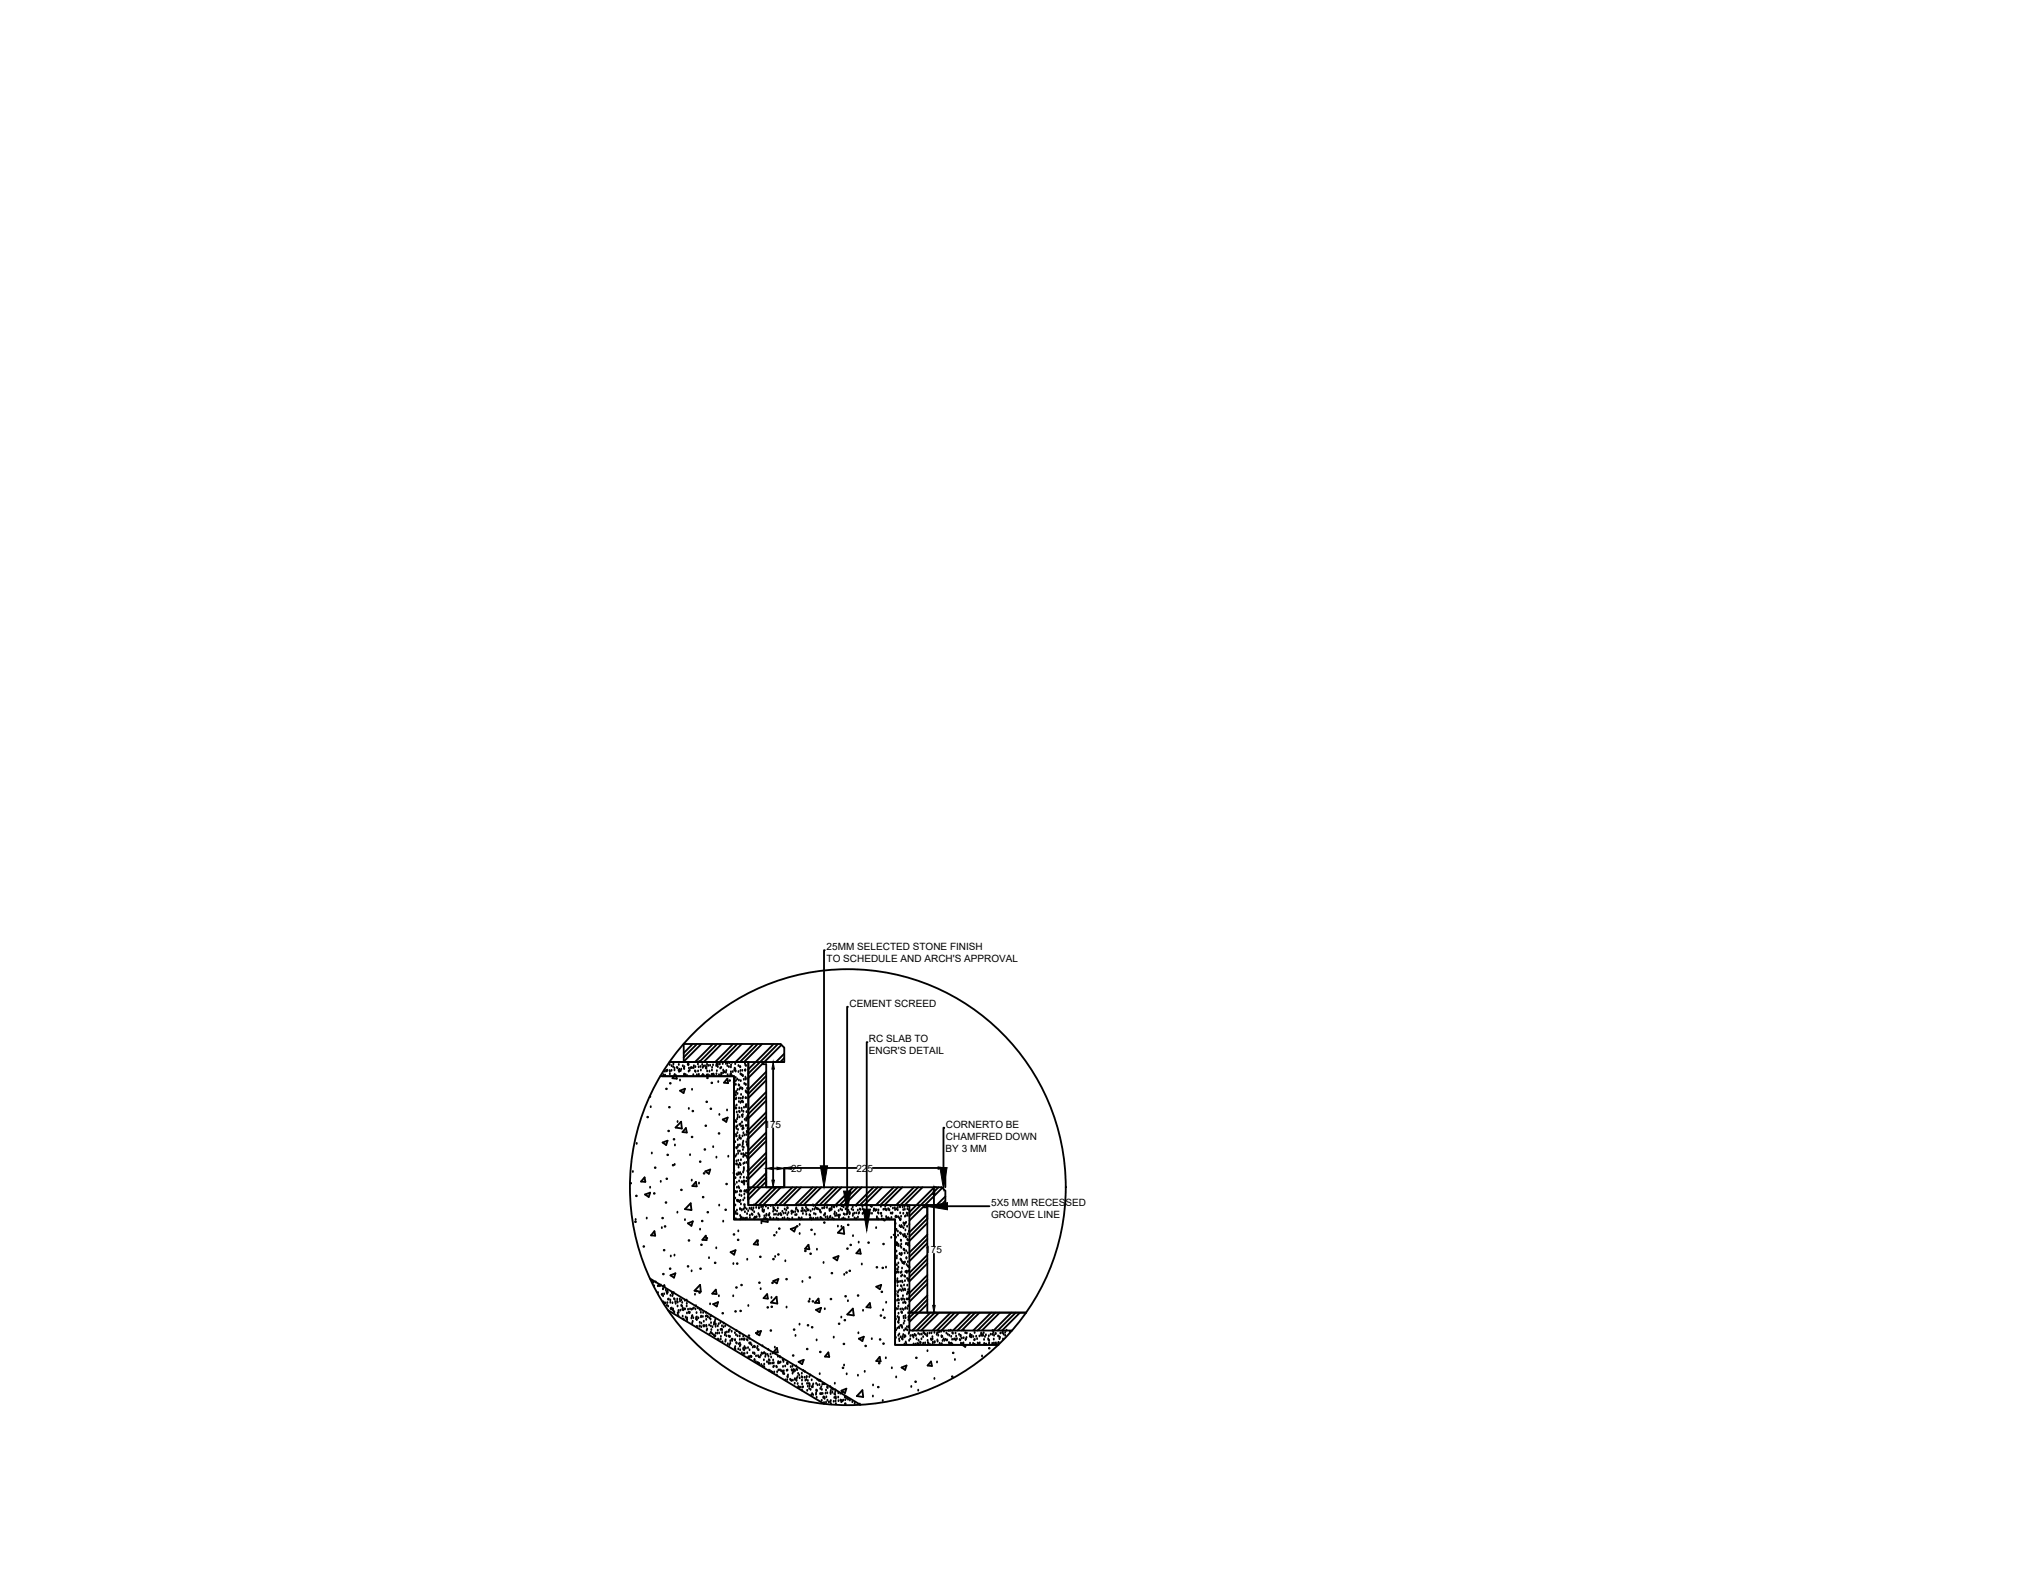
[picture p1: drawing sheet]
<svg xmlns="http://www.w3.org/2000/svg" width="279mm" height="216mm" viewBox="0 0 279 216" stroke-linecap="round" stroke-linejoin="round" font-family="sans-serif">
<defs><g id="words">
<g font-size="1.4">
<text x="113.5" y="130.4">25MM SELECTED STONE FINISH</text>
<text x="113.5" y="132.1">TO SCHEDULE AND ARCH'S APPROVAL</text>
<text x="116.6" y="138.2">CEMENT SCREED</text>
<text x="119.3" y="143">RC SLAB TO</text>
<text x="119.3" y="144.7">ENGR'S DETAIL</text>
<text x="105" y="154.8">175</text>
<text x="129.9" y="154.8">CORNERTO BE</text>
<text x="108.6" y="160.9">25</text>
<text x="117.6" y="160.8">225</text>
<text x="129.8" y="158.1">BY 3 MM</text>
<text x="129.9" y="156.4">CHAMFRED DOWN</text>
<text x="136.1" y="165.6">5X5 MM RECESSED</text>
<text x="136.1" y="167.2">GROOVE LINE</text>
<text x="127" y="172">175</text>
</g>
</g></defs>
<!-- layer: 0 -->
<g fill="none" stroke="#000" stroke-width=".25">
<path d="M113.2 130.4h-.1v29.6M116.4 138.2h-.1v25.3M87.4 157h.1M89.3 150.6h.1M89.3 152h.1M89.5 158.3h.1M90.7 147.7h10.1v19.7h22.1v17.2h14.2h-14.2v-17.2h-22.1v-19.7h-9.9M91 156.8l.7-.2-.2 .6zM91.1 147.6h.1M91.3 147.1h.1M91.3 147.7h.1M91.3 147.6h.1"/>
<path d="M91.5 147h.1M91.5 147.1h.1M91.6 147h.1M91.9 145.8h10.8v19.6h22.2v14.8M91.9 146.2h.1M91.9 147h.1M92 147.1h.1M92 147.5h.1M92.1 145.8h13.1M92.2 147h.1M92.2 146.3h.1M92.4 146.5h.1"/>
<path d="M92.5 146.1h.1M92.6 147.7l-.3 .3 .6 .1v-.4M92.6 146.6h.1M92.6 146.9h.1M92.6 147.6h.1M92.6 159.9h.1M92.7 157.2h.1M92.8 147.7h.1M92.9 146.6h.1M93 146.6h.1M93 154h.1M93.2 147h.1"/>
<path d="M93.2 146.2h.1M93.2 147.1h.1M93.3 146.8h.1M93.4 148.3h.1M93.4 149.7l.6-.3-.1 .6zM93.5 147h.1M93.5 154l.1 .9-.8-.1zM93.5 146.8h.1M93.7 146.3h.1M93.9 145.8v-2.5h13.3l.5 .5v2h-2.5M93.9 146.6h.1M93.9 147.6h.1"/>
<path d="M93.9 146.7h.1M93.9 147.5h.1M94 146.5h.1M94 147.5h.1M94.1 147.6h.1M94.2 154.8l.1 .6h-.6zM94.3 147.7h.1M94.4 146.1h.1M94.5 146.2h.1M94.5 146.1h.1M94.6 147.1h.1M94.6 152.2h.1"/>
<path d="M94.6 146.7h.1M94.7 147h.1M94.7 158.6h.1M94.8 146.6h.1M94.9 146.6h.1M95 149.6h.1M95.1 143.3l-1.2 1.2M95.1 146.6h.1M95.2 147.6h.1M95.3 146.6h.1M95.3 146.3h.1M95.4 147h.1"/>
<path d="M95.5 146.5h.1M95.5 147.1h.1M95.7 147.6h.1M95.7 143.3l-1.8 1.8M95.8 146.1h.1M95.8 147.1h.1M95.9 147.7h.1M95.9 146.5h.1M95.9 147.5h.1M96 145.8h.1M96.2 146.4h.1M96.2 146.9h.1"/>
<path d="M96.3 143.3l-2.4 2.4M96.4 147.7h.1M96.4 146.2h.1M96.5 146.6h.1M96.5 147.5h.1M96.6 146.4h.1M96.6 147.7h.1M96.8 146.3h.1M96.9 146.6h.1M97 146.7h.1M97 146.5h.1M97 147.6h.1"/>
<path d="M97.1 146.1h.1M97.1 147.1h.1M97.2 147.6h.1M97.2 146.3h.1M97.4 147.7h.1M97.4 147.1h.1M97.5 146.3h.1M97.7 147.5h.1M97.7 146.9h.1M97.8 146.6h.1M97.8 147.5h.1M97.9 143.3l-2.5 2.5"/>
<path d="M97.9 146.2h.1M97.9 147.5h.1M97.9 157.5h.1M98 147.5h.1M98 147.6h.1M98.3 146.3h.1M98.4 147.4h.1M98.4 158.9h.1M98.4 146.2h.1M98.4 146.1h.1M98.4 147h.1M98.5 143.3l-2.5 2.5"/>
<path d="M98.5 146.3h.1M98.6 146.5h.1M98.6 146.1h.1M98.6 148.5h.1M98.7 147.6h.1M98.8 153h.1M98.8 146.1h.1M98.9 146.7h.1M98.9 147.7h.1M99 146.6h.1M99 147.4h.1M99.1 143.3l-2.5 2.5"/>
<path d="M99.1 147.5h.1M99.2 146h.1M99.2 153.7l.7-.3-.2 .6zM99.3 147.3h.1M99.3 146.9h.1M99.4 147.1h.1M99.5 147.2h.1M99.7 146h.1M99.7 147.2h.1M99.7 147h.1M99.8 152.4h.1M99.9 146.3h.1"/>
<path d="M99.9 148.1l.1 .6-.6-.1zM99.9 146h.1M99.9 147.6h.1M99.9 145.8h.1M100 158.8h.1M100.1 146.5h.1M100.1 145.9h.1M100.3 147.5h.1M100.4 146.5h.1M100.4 147.2h.1M100.4 147.5h.1M100.4 146.2h.1"/>
<path d="M100.5 147.7h.1M100.5 145.9h.1M100.6 147.1h.1M100.6 143.3l-2.4 2.5M100.8 148.6h.1M100.8 156h.1M100.8 148.4h.1M100.8 146.9h.1M100.8 152.2h.1M100.9 148.9h.1M100.9 146.7h.1M100.9 156h.1"/>
<path d="M100.9 151.9h.1M100.9 159.8h.1M100.9 148.5h.1M100.9 153.9h.1M100.9 150.3h.1M100.9 146.1h.1M100.9 156.8h.1M100.9 146.8h.1M101 147h.1M101 158.8h.1M101 152.1h.1M101 147.9h.1"/>
<path d="M101 147.1h.1M101 153.9h.1M101 148.9h.1M101 150.9h.1M101 150.4h.1M101 148.4h.1M101 150h.1M101 155.8h.1M101.1 149.9h.1M101.1 154.7h.1M101.1 157.6h.1M101.1 150.8h.1"/>
<path d="M101.1 152.2h.1M101.1 154h.1M101.1 158.5h.1M101.1 154.9h.1M101.1 159.4h.1M101.1 151.7h.1M101.1 156h.1M101.2 152.7h.1M101.2 159.8h.1M101.2 157.6h.1M101.2 159.9h.1M101.2 153.6h.1"/>
<path d="M101.2 154.6h.1M101.2 145.8h.1M101.2 148.2h.1M101.2 143.3l-2.4 2.5M101.2 155.5h.1M101.3 149.6h.1M101.3 150.1h.1M101.3 156.5h.1M101.3 153.4h.1M101.3 153.1h.1M101.3 157.4h.1M101.3 157.2h.1"/>
<path d="M101.3 158h.1M101.3 155.1h.1M101.3 158.4h.1M101.4 159.3h.1M101.4 160h.1M101.4 146.3h.1M101.4 147.1h.1M101.4 148.9h.1M101.5 148.3h.1M101.5 151.2h.1M101.5 150.8h.1M101.5 152.6h.1"/>
<path d="M101.5 152.1h.1M101.5 149h.1M101.5 149.6h.1M101.5 156.2h.1M101.5 154.4h.1M101.5 155.9h.1M101.5 153.4h.1M101.6 159.7h.1M101.6 152.7h.1M101.6 157.2h.1M101.6 158h.1M101.6 146.4h.1"/>
<path d="M101.6 159.8h.1M101.6 149.4h.1M101.6 156.3h.1M101.6 146.5h.1M101.7 147.4h.1M101.7 147h.1M101.7 154.3h.1M101.7 151.4h.1M101.7 159.9h.1M101.7 148.4h.1M101.7 150.8h.1M101.7 149.3h.1"/>
<path d="M101.7 159.3h.1M101.7 156.3h.1M101.7 150.3h.1M101.7 154.6h.1M101.8 158.4h.1M101.8 151.2h.1M101.8 147.5h.1M101.8 152.2h.1M101.8 143.3l-2.4 2.5M101.9 153.1h.1M101.9 152.5h.1M101.9 145.8h.1"/>
<path d="M101.9 154.1h.1M101.9 147.6h.1M101.9 155h.1M101.9 149.5h.1M101.9 147h.1M101.9 157.4h.1M101.9 149.4h.1M101.9 156h.1M101.9 153.3h.1M101.9 151.2h.1M102 150.8h.1M102 147.7h.1"/>
<path d="M102 156.9h.1M102 157.1h.1M102 153h.1M102 157.9h.1M102 154.6h.1M102 150.6h.1M102 154.8h.1M102 151.3h.1M102 158.8h.1M102 158.4h.1M102 156.7h.1M102.1 159.8h.1"/>
<path d="M102.1 155.5h.1M102.1 152.6h.1M102.1 158.5h.1M102.1 154.9h.1M102.1 157.5h.1M102.1 148.2h.1M102.2 152h.1M102.2 158.6h.1M102.2 155.8h.1M102.2 148.8h.1M102.2 159.7h.1M102.3 153.7h.1"/>
<path d="M102.3 146h.1M102.3 147h.1M102.3 158.6h.1M102.3 146.9h.1M102.3 147.9h.1M102.3 146.2h.1M102.4 148.9h.1M102.4 150.7h.1M102.4 149.8h.1M102.4 148.2h.1M102.4 148.1h.1M102.4 154.5h.1"/>
<path d="M102.4 151.9h.1M102.4 149.9h.1M102.4 158.3h.1M102.4 152h.1M102.4 146.3h.1M102.4 151.7h.1M102.4 155.8h.1M102.4 153.8h.1M102.5 156.8h.1M102.5 153.5h.1M102.5 152.6h.1M102.5 159.6h.1"/>
<path d="M102.5 150h.1M102.5 153.6h.1M102.5 158.8h.1M102.5 155.3h.1M102.6 154.5h.1M102.6 157.1h.1M102.6 155.5h.1M102.6 149.4h.1M102.6 153.6h.1M102.6 150h.1M102.6 159h.1M102.6 156.4h.1"/>
<path d="M102.6 153.2h.1M102.6 157.4h.1M102.6 154.9h.1M102.6 157.2h.1M102.7 157h.1M102.7 158.3h.1M102.7 159.3h.1M102.7 159.9h.1M102.7 148.2h.1M102.7 145.8v17.2M103.4 143.3l-2.4 2.5M104 143.3l-2.4 2.5"/>
<path d="M104.6 143.3l-2.4 2.5M104.7 146l-2 1.9M105.2 147.1l-2.5 2.5M105.2 149.9l-2.5 2.4M105.2 152.6l-2.5 2.5M105.2 155.4l-2.5 2.5M105.2 158.2l-2.5 2.5M105.2 148.3l-2.5 2.4M105.2 151.1l-2.5 2.4M105.2 153.8l-2.5 2.5M105.2 156.6l-2.5 2.5M105.2 159.4l-2.5 2.5"/>
<path d="M105.2 145.8h-.5v.3h.5v16.9h24.1l.5 .4v2h-27.1v-2.4M105.2 147.7l-2.5 2.4M105.2 150.5l-2.5 2.4M105.2 153.2l-2.5 2.5M105.2 156l-2.5 2.5M105.2 158.8l-2.5 2.5M106.1 145.8h1.6M106.2 146.7v7.2M106.2 154.9v7.1M106.2 143.3l-3.5 3.5M106.8 143.3l-4.1 4.1M107.3 143.4l-2.4 2.4"/>
<path d="M107.7 144.6l-1.2 1.2M107.7 145.2l-.6 .6M119.1 143h-.1v23M129.6 154.8h-.1v5.5M86.9 160.9h.1M87.3 167.4h.1M88.5 161.6l.1 .6h-.6zM88.6 163.9l.7-.2-.2 .6zM88.8 167.3h.1M89.2 175.5l29 17.3M89.3 163h.1M89.5 175.9h.1"/>
<path d="M89.7 176h.1M89.8 176.5h.1M89.9 169l.1 .6h-.6zM90 176h.1M90.3 176.5h.1M90.3 177.5h.1M90.4 176.5h.1M90.5 176.5h.1M90.6 176.5h.1M90.7 162.2h.1M90.7 176.4h.1M90.8 177.7h.1"/>
<path d="M90.9 168.6h.1M90.9 177.7h.1M91 177h.1M91 177.9h.1M91 176.9h.1M91.1 178.7h.1M91.1 176.6l.1-.2 .1 .3M91.1 178.8h.1M91.2 177.6h.1M91.2 179h.1M91.4 178.9h.1M91.4 177.1h.1"/>
<path d="M91.5 177.4h.1M91.6 179.2h.1M91.6 177.6h.1M91.6 177.5h.1M91.6 178.9h.1M91.6 177.3h.1M91.7 177.4h.1M91.7 179.8l21.5 12.9M91.7 178.4h.1M91.7 179.3h.1M91.8 178.4h.1M92 178.8h.1"/>
<path d="M92 178.5h.1M92.1 177.9h.1M92.1 175l.6-.2-.2 .6zM92.1 179.7h.1M92.1 172.5h.1M92.2 179.7h.1M92.2 179.6h.1M92.2 177.5h.1M92.3 177.9h.1M92.3 178.9h.1M92.4 179.8h.1M92.4 177.7h.1"/>
<path d="M92.4 179.7h.1M92.5 177.5h.1M92.5 178.3h.1M92.6 172.3h.1M92.6 178.4h.1M92.7 178.7h.1M92.8 179h.1M93 178.7h.1M93 178.4h.1M93 166.4h.1M93 179.3h.1M93 178.8h.1"/>
<path d="M93.2 179.9h.1M93.3 178.3h.1M93.4 178.6h.1M93.4 179.9h.1M93.5 179.2h.1M93.6 178.5h.1M93.6 179.3h.1M93.7 178.8h.1M93.7 179.8h.1M93.7 179.6h.1M93.8 179.8h.1M94 179.7h.1"/>
<path d="M94 178.5h.1M94 167.5h.1M94.1 179.7h.1M94.3 178.5h.1M94.3 179.3h.1M94.3 179h.1M94.4 167.9l.7-.3-.2 .6zM94.5 179.8h.1M94.7 179.7h.1M94.8 165.2l.1 .9-.9-.1zM95 174.5h.1M95 162h.1"/>
<path d="M95 179.8h.1M95.1 179.7h.1M95.3 179.6h.1M95.4 177.7h.1M95.5 179.7h.1M95.5 179.3h.1M95.5 162.2l.2 .6h-.6zM95.8 179.6h.1M96 162.4h.1M96 179.7h.1M96.1 168.8h.1M96.1 179.8h.1"/>
<path d="M96.1 176.4l.1 .9-.8-.1zM96.2 179.8h.1M96.8 160.8l.7-.3-.2 .6zM96.9 169.6l.1 .6h-.6zM97.3 172.7h.1M97.5 179h.1M97.9 179l.7-.3-.2 .6zM98.3 177l.1 .6h-.6zM98.3 171.3h.1M98.7 177.9h.1M98.7 165.5h.1M99.3 167.7h.1"/>
<path d="M100.3 171.9l.7-.3-.2 .6zM100.7 177.9h.1M100.7 173.5h.1M100.7 161.1h.1M100.8 166.2h.1M100.8 160.7h.1M100.8 166.3h.1M100.8 161.7h.1M100.8 163.6h.1M100.9 162.6h.1M100.9 163.6h.1M100.9 164.5h.1"/>
<path d="M101 165.5h.1M101 161.7h.1M101 166.4h.1M101 167.3h.1M101 163.7h.1M101 166.6h.1M101.1 161.2h.1M101.2 162.3h.1M101.2 166.2h.1M101.2 163h.1M101.2 163.6h.1M101.2 164.8h.1"/>
<path d="M101.2 161.3h.1M101.2 166.7h.1M101.3 164.9h.1M101.4 161h.1M101.4 169h.1M101.4 162.9h.1M101.4 160.3h.1M101.4 164.8h.1M101.4 161.2h.1M101.4 164.9h.1M101.5 162.2h.1M101.5 163.1h.1"/>
<path d="M101.5 164.1h.1M101.6 165h.1M101.6 161.1h.1M101.6 165.9h.1M101.6 163.5h.1M101.6 166.9h.1M101.6 161h.1M101.6 166h.1M101.6 167.4h.1M101.6 161.7h.1M101.7 164.8h.1M101.7 163.5h.1"/>
<path d="M101.7 167.1h.1M101.7 165.3h.1M101.8 161.2h.1M101.8 163.5h.1M101.8 164.2h.1M101.8 162.3h.1M101.8 166.2h.1M101.8 167.2h.1M101.9 166.1h.1M102 162.3h.1M102 160.9h.1M102 167.3h.1"/>
<path d="M102 164.8h.1M102.1 162.2h.1M102.1 160.7h.1M102.1 166h.1M102.1 161.6h.1M102.1 160.5h.1M102.1 162.1h.1M102.1 160.3h.1M102.2 162.6h.1M102.2 162.5h.1M102.2 165.4h.1M102.2 163.5h.1"/>
<path d="M102.2 163.9h.1M102.2 164.5h.1M102.2 165.7h.1M102.2 162.2h.1M102.3 165.4h.1M102.3 166.4h.1M102.3 163.5h.1M102.3 167.3h.1M102.3 165.8h.1M102.4 163.6h.1M102.5 162.2h.1M102.5 166h.1"/>
<path d="M102.5 163.4h.1M102.5 161.7h.1M102.6 167.2h.1M102.6 163.7h.1M102.6 166.6h.1M102.6 172.9h.1M102.6 160.8h.1M102.7 162.6h.1M102.7 160.9h.1M102.7 164.4h.1M102.7 160.8h.1M102.7 164.7h.1"/>
<path d="M102.7 166.2h.1M102.7 160.2h.1M102.7 179.3h.1M102.9 165.9h.1M103 166.8h.1M103 167.2h.1M103.1 166h.1M103.2 165.9h.1M103.2 166.7h.1M103.3 166.8h.1M103.4 166.2h.1M103.4 165.9h.1"/>
<path d="M103.5 165.4h.1M103.5 166.4h.1M103.5 167.3h.1M103.6 167.3h.1M103.6 167.1h.1M103.7 167.1h.1M103.8 165.8h.1M103.9 167.1h.1M103.9 170.2l.2 .7-.6-.1zM104.1 170.4h.1M104.1 166.6h.1M104.2 165.9h.1"/>
<path d="M104.2 165.8h.1M104.2 166.8h.1M104.3 167h.1M104.4 176.9h.1M104.5 165.7h.1M104.5 167.9h.1M104.7 166h.1M104.7 166.2h.1M104.7 167.4l-.2 .2 .9 .1v-.3M104.8 165.7h.1M104.8 166.3h.1M104.9 166.3h.1"/>
<path d="M104.9 167.3h.1M104.9 166.2h.1M104.9 166.9h.1M105.1 167.3h.1M105.2 165.6h.1M105.2 161l-2.5 2.4M105.2 161.6l-2.5 2.4M105.2 162.2l-2.5 2.4M105.2 166.9h.1M105.2 166.7h.1M105.3 167.4h.1M105.3 177.6l.1 .6h-.6z"/>
<path d="M105.5 165.9h.1M105.5 166.8h.1M105.6 166.8h.1M105.6 166.6h.1M105.7 167.2h.1M105.8 167.3h.1M105.8 165.5h.1M105.9 178.2h.1M106 163l-2.4 2.4M106.1 165.5h.1M106.1 163h1.6M106.2 166.3h.1"/>
<path d="M106.2 165.8h.1M106.2 175.8l.7-.3-.2 .6zM106.2 167.3h.1M106.2 160.4h.5M106.2 166h.1M106.3 165.9h.1M106.3 166.7h.1M106.4 166.2h.1M106.4 172.5h.1M106.5 165.5h.1M106.5 166.7h.1M106.6 163l-2.4 2.4"/>
<path d="M106.6 167.3h.1M106.6 169.2h.1M106.6 178l.1 .9-.8-.1zM106.7 166.3h.1M106.8 165.8h.1M106.8 166.8h.1M106.8 167.4h.1M106.9 166.7h.1M107.2 166.6h.1M107.2 166.7h.1M107.2 163l-2.4 2.4M107.3 166.8h.1"/>
<path d="M107.4 166.3h.1M107.4 167.3h.1M107.6 166.6h.1M107.7 160.3v2.7h-5M107.7 160.4h.9M107.7 167.2h.1M107.7 166h.1M107.7 165.5h.1M107.8 173.1h.1M107.8 166.5h.1M108 166.2h.1M108 179.5h.1"/>
<path d="M108.1 165.8h.1M108.1 166.8h.1M108.1 167.3h.1M108.2 165.9h.1M108.2 166.5h.1M108.4 167.4h.1M108.6 168.7l.7-.3-.2 .6zM108.6 166.3h.1M108.6 160.3h9M108.7 166.6h.1M108.7 166.3h.1M108.8 166.4h.1"/>
<path d="M108.8 167.2h.1M108.8 163l-2.5 2.4M108.9 166.4h.1M109.2 166.4h.1M109.2 166.8h.1M109.3 166h.1M109.3 165.8h.1M109.4 166.8h.1M109.4 163l-2.5 2.4M109.5 166.2h.1M109.6 166.3h.1M109.6 165.4h.1"/>
<path d="M109.7 167.2h.1M109.7 167.3h.1M109.8 169.4h.1M109.8 168.1h.1M109.9 167.4h.1M110 163l-2.5 2.4M110 166.3h.1M110.1 167.2h.1M110.1 165.9h.1M110.2 176h.1M110.2 166h.1M110.2 166.2h.1"/>
<path d="M110.2 166.6h.1M110.5 166.2h.1M110.7 165.8h.1M110.7 166.3h.1M110.7 166.7h.1M110.8 166h.1M110.9 166.2h.1M111 170.9l.1 .6-.6-.1zM111 166.1h.1M111.1 166.8h.1M111.2 178.4h.1M111.2 167.2h.1"/>
<path d="M111.2 166.9h.1M111.3 166.3h.1M111.3 167.2h.1M111.4 167.4h.1M111.6 166h.1M111.6 163l-2.5 2.4M111.6 165.4h.1M111.7 167.3h.1M111.7 165.5h.1M111.8 166.6h.1M111.8 166h.1M111.9 169.5h.1"/>
<path d="M112 165.8h.1M112 166.7h.1M112 167.3h.1M112 179.8l.7-.3-.2 .6zM112.1 165.9h.1M112.2 163l-2.5 2.4M112.2 171.5h.1M112.2 166h.1M112.3 167.2h.1M112.3 166h.1M112.4 178.2l.1 .7-.6-.1zM112.5 166.1h.1"/>
<path d="M112.6 166.2h.1M112.6 166.4h.1M112.6 167.2h.1M112.7 167.2h.1M112.7 166.4h.1M112.8 163l-2.5 2.4M112.9 165.9h.1M112.9 167.4h.1M113.1 173.3h.1M113.1 165.9h.1M113.1 166.8h.1M113.2 165.8h.1"/>
<path d="M113.2 166.7h.1M113.2 179.7h.1M113.3 166.6h.1M113.3 167.1h.1M113.5 165.8h.1M113.6 167.1h.1M113.6 165.5h.1M113.6 167.3h.1M113.7 167.4h.1M113.9 166h.1M113.9 166.2h.1M113.9 167.1h.1"/>
<path d="M114 167h.1M114.1 166.1h.1M114.1 165.9h.1M114.2 166h.1M114.2 165.7h.1M114.3 167.2h.1M114.4 163l-2.5 2.4M114.4 172.6l.7-.2-.2 .6zM114.5 165.7h.1M114.5 167.4h.1M114.6 166.7h.1M114.6 166.4h.1"/>
<path d="M114.7 166.9h.1M114.8 166.6h.1M114.9 165.6h.1M114.9 166.9h.1M115 163l-2.5 2.4M115 168.4h.1M115.1 166.8h.1M115.1 166.2h.1M115.2 167.2h.1M115.2 166.9h.1M115.3 166.8h.1M115.4 166h.1"/>
<path d="M115.5 165.5h.1M115.5 168.4h.1M115.5 163l-2.4 2.4M115.6 165.5h.1M115.6 166.1h.1M115.6 167.3h.1M115.7 165.6h.1M115.8 165.5h.1M115.8 167.2h.1M115.8 168.4l.1 .9-.9-.1zM115.8 165.7h.1M115.8 166.7h.1"/>
<path d="M115.9 175h.1M116 166.7h.1M116 167.4h.1M116.1 166h.1M116.2 165.5h.1M116.2 166.7h.1M116.4 166.6h.1M116.4 178.6h.1M116.5 166.2h.1M116.5 167.1h.1M116.6 166.4h.1M116.6 166.7h.1"/>
<path d="M116.7 166.5h.1M116.9 166h.1M117.1 165.7h.1M117.1 166.9h.1M117.1 179.6l.1 .9-.9-.1zM117.1 166.7h.1M117.1 169.7h.1M117.1 163l-2.4 2.4M117.1 166.1h.1M117.3 166.6h.1M117.3 167.2h.1M117.5 167.4h.1"/>
<path d="M117.6 166.5h.1M117.6 165.5h.1M117.6 167.3h.1M117.7 163l-2.4 2.4M117.8 166.2h.1M117.8 167.1h.1M117.9 166.6h.1M117.9 170.6h.1M118 166.5h.1M118 166h.1M118 171.5l.2 .6-.6-.1zM118.2 166.1h.1"/>
<path d="M118.3 163l-2.4 2.4M118.3 173.6h.1M118.4 165.7h.1M118.4 166.6h.1M118.5 166h.1M118.5 179.9h.1M118.6 166.5h.1M118.6 166.4h.1M118.7 166.1h.1M118.9 167.2h.1M118.9 166.4h.1M119 166.2h.1"/>
<path d="M119.1 167.1h.1M119.1 167.4h.1M119.1 166.9h.1M119.1 167h.1M119.3 166.3h.1M119.4 166.6h.1M119.4 178.9l.1 .6-.5-.1zM119.5 165.6h.1M119.6 165.6h.1M119.7 165.6h.1M119.7 166.6h.1M119.8 160.3h9"/>
<path d="M119.9 163l-2.4 2.4M120 166.2h.1M120 166h.1M120.1 166h.1M120.2 166.2h.1M120.2 166.1h.1M120.3 168.6h.1M120.3 176.6l.7-.2-.2 .5zM120.4 166.1h.1M120.4 167.1h.1M120.4 167.2h.1M120.5 163l-2.5 2.4"/>
<path d="M120.5 166.5h.1M120.6 166.1h.1M120.6 167.4h.1M120.6 166.6h.1M120.9 165.6h.1M120.9 166.6h.1M121 166.6h.1M121.1 167h.1M121.1 167.4h.1M121.1 163l-2.5 2.4M121.2 179.8h.1M121.3 167.4h.1"/>
<path d="M121.3 166h.1M121.5 166h.1M121.5 165.6h.1M121.6 166.1h.1M121.6 174h.1M121.7 167h.1M121.7 178.8h.1M121.7 167.3h.1M121.7 166.1h.1M121.9 167.2h.1M121.9 166h.1M122 167.2h.1"/>
<path d="M122 166h.1M122.1 166.1h.1M122.1 167.4h.1M122.3 165.6h.1M122.3 166.6h.1M122.4 169.9h.1M122.4 167.2h.1M122.5 166.6h.1M122.5 166.5h.1M122.6 165.9h.1M122.7 163l-2.5 2.4M122.9 165.8h.1"/>
<path d="M122.9 166.1h.1M122.9 169.4l-.2 .1 .2 .1M122.9 176h.1M122.9 169.8h.1M122.9 167h.1M122.9 173.5h.1M122.9 172.8h.1M123 168h.1M123 179.8h.1M123 177.3h.1M123 174.7h.1M123 177.7h.1"/>
<path d="M123 168.9h.1M123 169.9h.1M123 167h.1M123 179.7h.1M123.1 170.8h.1M123.1 167.1h.1M123.1 166h.1M123.1 171.8h.1M123.1 170.9h.1M123.1 170.6h.1M123.1 168.8h.1M123.1 172.7h.1"/>
<path d="M123.1 174.7h.1M123.1 173.7h.1M123.1 172.4h.1M123.2 174.6h.1M123.2 178.5h.1M123.2 175.8h.1M123.2 174.2h.1M123.2 170.7h.1M123.2 175.6h.1M123.2 176.1h.1M123.2 176.5h.1M123.2 177.9h.1"/>
<path d="M123.3 165.8h.1M123.3 166.1h.1M123.3 174.3h.1M123.3 177.5h.1M123.3 169.1h.1M123.3 179.7h.1M123.3 163l-2.5 2.4M123.3 178.4h.1M123.3 169.6h.1M123.3 167.1h.1M123.3 171h.1M123.3 178h.1"/>
<path d="M123.3 179.4h.1M123.3 173.4h.1M123.3 174h.1M123.4 177.2h.1M123.4 170.9h.1M123.4 174.7h.1M123.4 176h.1M123.4 178.9h.1M123.4 178.5h.1M123.4 167.2h.1M123.5 168.3h.1M123.5 172.1h.1"/>
<path d="M123.5 165.6h.1M123.5 167.4h.1M123.6 165.6h.1M123.6 177.1h.1M123.6 169.3h.1M123.6 166.5h.1M123.6 175.9h.1M123.6 165.7h.1M123.6 179.7h.1M123.6 171.1h.1M123.6 167.5h.1M123.6 172.9h.1"/>
<path d="M123.7 168.4h.1M123.7 167.4h.1M123.7 169.3h.1M123.7 169.4h.1M123.7 170.3h.1M123.7 174.7h.1M123.7 176.5h.1M123.7 167h.1M123.7 175.2h.1M123.7 172.3h.1M123.7 173h.1M123.7 171.3h.1"/>
<path d="M123.7 170.8h.1M123.7 178.3h.1M123.8 168.3h.1M123.8 172.2h.1M123.8 174.6h.1M123.8 177.2h.1M123.8 176.6h.1M123.8 173.2h.1M123.8 172.1h.1M123.8 178.4h.1M123.8 174.1h.1M123.8 175.9h.1"/>
<path d="M123.8 168.4h.1M123.9 175.1h.1M123.9 179.7h.1M123.9 163l-2.5 2.4M123.9 176h.1M123.9 173.4h.1M123.9 176.9h.1M123.9 165.7h.1M124 177.9h.1M124 169.5h.1M124 178.3h.1M124 178.9h.1"/>
<path d="M124 173.3h.1M124 166.6h.1M124 166.1h.1M124 179.8h.1M124 177.1h.1M124 167.9h.1M124.1 171.5h.1M124.1 168.6h.1M124.1 169.7h.1M124.1 176.4h.1M124.1 173.5h.1M124.1 168h.1"/>
<path d="M124.1 173.4h.1M124.2 168.2h.1M124.2 175.2h.1M124.2 178.4h.1M124.2 165.7h.1M124.2 171.6h.1M124.2 172h.1M124.2 166h.1M124.2 169.5h.1M124.2 178.8h.1M124.2 177h.1M124.2 167h.1"/>
<path d="M124.2 175.8h.1M124.2 173.3h.1M124.2 169.7h.1M124.3 179.7h.1M124.3 175.3h.1M124.3 168h.1M124.3 177.1h.1M124.3 168.9h.1M124.3 174.6h.1M124.3 178.9h.1M124.4 169.8h.1M124.4 179.5h.1"/>
<path d="M124.4 170.8h.1M124.4 166.9h.1M124.4 167.8h.1M124.4 171.7h.1M124.4 170.7h.1M124.4 172.7h.1M124.5 174.5h.1M124.5 172.8h.1M124.5 169.8h.1M124.5 173.6h.1M124.5 178.3h.1M124.5 174.6h.1"/>
<path d="M124.5 174.7h.1M124.5 166.6h.1M124.5 177.7h.1M124.5 175.5h.1M124.5 168.4h.1M124.6 176.5h.1M124.6 170.2h.1M124.6 179.7h.1M124.6 165.6h.1M124.6 166h.1M124.6 166.6h.1M124.6 177.4h.1"/>
<path d="M124.6 178.4h.1M124.6 169.4h.1M124.6 166.9h.1M124.6 173.8h.1M124.6 172h.1M124.7 173.2h.1M124.7 170.9h.1M124.7 179.3h.1M124.7 170.7h.1M124.7 170.3h.1M124.7 177.1h.1M124.7 175.8h.1"/>
<path d="M124.7 175.6h.1M124.7 174.5h.1M124.7 177.4h.1M124.7 173.9h.1M124.8 178.3h.1M124.8 179.3h.1M124.8 169.1h.1M124.8 166.1h.1M124.8 177.5h.1M124.8 165.6h.1M124.8 166.5h.1M124.8 168.1h.1"/>
<path d="M124.8 171h.1M124.9 174h.1M125.5 163l-2.5 2.4M126.1 163l-2.5 2.4M126.7 163l-2.5 2.4M126.8 165.6l-1.9 1.9M127.3 166.7l-2.4 2.4M127.3 169.5l-2.4 2.4M127.3 172.2l-2.4 2.5M127.3 175l-2.4 2.5M127.3 177.8l-2.4 2.4M127.3 167.3l-2.4 2.4"/>
<path d="M127.3 170l-2.4 2.5M127.3 172.8l-2.4 2.5M127.3 175.6l-2.4 2.5M127.3 178.4l-2.4 2.4M127.3 167.9l-2.4 2.4M127.3 170.6l-2.4 2.5M127.3 173.4l-2.4 2.5M127.3 176.2l-2.4 2.5M127.3 179l-2.4 2.4M128.2 163h.3M128.2 163.9v7.1M128.2 172.1v7.1"/>
<path d="M128.3 163l-3.4 3.4M128.9 163l-4 4M129.4 163l-2.4 2.4M129.8 165.4h-3v.3h.5v14.5M129.8 164.2l-1.2 1.2M129.8 164.8l-.6 .6M129.8 160.3v2.7M130.1 165.6h5.7M92.5 180h.1M92.6 180.1h.1M93 180.3h.1M93.1 180.6h.1"/>
<path d="M93.2 180.7h.1M93.2 180.2h.1M93.7 180.7h.1M93.9 181.1h.1M94.1 180.8h.1M94.3 181.1h.1M94.3 180.3h.1M94.3 181.2h.1M94.3 180.9h.1M94.6 180.2h.1M94.7 180.2h.1M94.9 181h.1"/>
<path d="M95 180.7h.1M95 181.6h.1M95.1 180.6h.1M95.1 181.4h.1M95.2 180.9h.1M95.6 181.1h.1M95.6 180.9h.1M95.6 182.2h.1M95.6 180.2h.1M95.7 181.2h.1M95.7 180.8h.1M95.7 182.1h.1"/>
<path d="M95.9 180.9h.1M96 182.1h.1M96.1 181.6h.1M96.1 182h.1M96.2 180.2h.1M96.2 180.8h.1M96.3 180.7h.1M96.3 181.7h.1M96.3 182.2h.1M96.5 180.8h.1M96.5 180.2h.1M96.6 182h.1"/>
<path d="M96.6 181.4h.1M96.6 182.1h.1M96.7 182h.1M96.9 180.7h.1M96.9 180.2h.1M97 182h.1M97 181.2h.1M97 182.1h.1M97 180.7h.1M97 182.6h.1M97.1 182.5h.1M97.1 180.7h.1"/>
<path d="M97.2 180.8h.1M97.4 181.9h.1M97.4 183.2h.1M97.4 180.9h.1M97.6 181.1h.1M97.6 180.6h.1M97.6 182.9h.1M97.6 180.7h.1M97.6 182h.1M97.6 181.6h.1M97.7 182.6h.1M97.7 183h.1"/>
<path d="M97.8 183.1h.1M97.8 182.2h.1M98 183.3h.1M98 181.8h.1M98 181.6h.1M98.1 183.4h.1M98.1 181.6h.1M98.1 181.4h.1M98.2 181.2h.1M98.2 183.4h.1M98.3 182.1h.1M98.3 181.8h.1"/>
<path d="M98.3 183h.1M98.5 183h.1M98.6 182h.1M98.6 182.6h.1M98.6 183.8h.1M98.7 181.8h.1M98.7 183.9h.1M98.7 183h.1M98.9 181.6h.1M98.9 182.5h.1M99 183.9h.1M99 183.5h.1"/>
<path d="M99.1 182.5h.1M99.1 182h.1M99.1 183h.1M99.1 182.6h.1M99.2 184.2h.1M99.3 182.2h.1M99.4 181.7h.1M99.5 183.3h.1M99.6 182h.1M99.6 183h.1M99.6 184.2h.1M99.6 184h.1"/>
<path d="M99.7 183.4h.1M99.8 182.9h.1M99.9 184.5h.1M100.1 182.8h.1M100.1 183.4h.1M100.1 182.6h.1M100.1 183.5h.1M100.1 184.6h.1M100.2 182.6h.1M100.2 183.5h.1M100.3 184.1h.1M100.3 184.4h.1"/>
<path d="M100.5 182.8h.1M100.5 183.9h.1M100.5 184.1h.1M100.6 183.9h.1M100.9 185.1h.1M100.9 183h.1M100.9 184h.1M100.9 183.9h.1M100.9 184.9h.1M101 185.3h.1M101 183.3h.1M101.1 184.3h.1"/>
<path d="M101.1 182.7h.1M101.2 184.4h.1M101.3 183.4h.1M101.4 185.2h.1M101.5 184.5h.1M101.5 183h.1M101.6 183.4h.1M101.6 183.9h.1M101.6 184.4h.1M101.6 184.8h.1M101.6 185.3h.1M101.6 183.1h.1"/>
<path d="M101.7 184.6h.1M101.8 183.9h.1M101.9 185.7h.1M102 183.9h.1M102 185.1h.1M102 183.5h.1M102.1 185.3h.1M102.1 185.9h.1M102.2 183.9h.1M102.2 185.3h.1M102.2 184.9h.1M102.2 183.8h.1"/>
<path d="M102.2 185.8h.1M102.3 185.1h.1M102.4 185.1h.1M102.6 183.9h.1M102.6 185.7h.1M102.6 184h.1M102.7 185h.1M102.7 186.3h.1M102.8 186.3h.1M102.9 184.4h.1M102.9 183.7h.1M102.9 185.3h.1"/>
<path d="M102.9 186.3h.1M103 184.5h.1M103.1 184.4h.1M103.1 186.2h.1M103.1 186.3h.1M103.2 186.3h.1M103.2 184.6h.1M103.4 184.9h.1M103.4 185.7h.1M103.5 184.8h.1M103.6 185.8h.1M103.6 186.7h.1"/>
<path d="M103.6 185.9h.1M103.6 184.9h.1M103.8 187h.1M103.8 183l.7-.3-.2 .6zM103.8 186.2h.1M103.9 185.1h.1M104 183.1h.1M104 187.1h.1M104 184.9h.1M104 182.8h.1M104.1 186.1h.1M104.1 187.1h.1"/>
<path d="M104.1 185.3h.1M104.2 185.3h.1M104.2 186.3h.1M104.2 187.2h.1M104.3 186.3h.1M104.5 186.1h.1M104.5 187.3h.1M104.6 185.8h.1M104.7 184.8h.1M104.7 187.6h.1M104.9 185.8h.1M104.9 186.7h.1"/>
<path d="M104.9 187.3h.1M104.9 187.7h.1M104.9 185.7h.1M105.1 186.2h.1M105.1 185.9h.1M105.1 186h.1M105.3 187h.1M105.4 186h.1M105.5 185.3h.1M105.5 186.2h.1M105.5 187.1h.1M105.6 187.2h.1"/>
<path d="M105.6 186.7h.1M105.6 188.1h.1M105.7 186.8h.1M105.7 188.2h.1M105.8 185.9h.1M105.8 187.2h.1M105.9 186.3h.1M105.9 188.3h.1M106 188.4h.1M106.1 187.1h.1M106.1 185.8h.1M106.2 186.7h.1"/>
<path d="M106.2 187.7h.1M106.2 187.1h.1M106.3 187.6h.1M106.3 188.4h.1M106.4 185h.1M106.4 185.8h.1M106.6 187.6h.1M106.7 187.7h.1M106.7 188.8h.1M106.7 185l.1 .6h-.6zM106.7 188.3h.1M106.8 186.2h.1"/>
<path d="M106.8 187.1h.1M106.8 187h.1M106.9 188.1h.1M106.9 187h.1M107 186.2h.1M107 187.1h.1M107.1 188.1h.1M107.1 186.3h.1M107.2 187h.1M107.2 188.2h.1M107.4 188.2h.1M107.4 188.3h.1"/>
<path d="M107.5 186.7h.1M107.5 187.6h.1M107.5 188.6h.1M107.6 186.9h.1M107.6 188.5h.1M107.6 186.7h.1M107.6 188.2h.1M107.7 188.6h.1M107.8 187.6h.1M107.8 189.5h.1M108 188.1h.1M108.1 187.2h.1"/>
<path d="M108.1 189.4h.1M108.1 189h.1M108.1 188.1h.1M108.1 187.3h.1M108.2 189.1h.1M108.2 188.8h.1M108.5 189.4h.1M108.6 187.6h.1M108.6 189.5h.1M108.7 189.5h.1M108.7 188.1h.1M108.8 188.2h.1"/>
<path d="M108.8 187.6h.1M108.8 188.5h.1M108.9 189.5h.1M108.9 188h.1M109 188.3h.1M109.1 188.1h.1M109.1 189.9h.1M109.1 189.3h.1M109.2 188.2h.1M109.2 189.4h.1M109.2 183.4h.1M109.3 187.6h.1"/>
<path d="M109.3 188h.1M109.4 189.5h.1M109.4 189.2h.1M109.5 188.1h.1M109.5 189h.1M109.5 190h.1M109.6 188.6h.1M109.6 190.5h.1M109.6 190.4h.1M109.6 186.9l.7-.3-.2 .6zM109.7 190.5h.1M109.7 188.8h.1"/>
<path d="M109.8 181.8h.1M109.8 189.2h.1M109.9 190.5h.1M110.1 189h.1M110.1 188.5h.1M110.1 189.5h.1M110.1 190.9h.1M110.1 190.5h.1M110.1 190h.1M110.2 189.1h.1M110.3 190.4h.1M110.3 188.2h.1"/>
<path d="M110.5 189.1h.1M110.5 188.3h.1M110.6 189.5h.1M110.7 189.4h.1M110.7 189.1h.1M110.8 189h.1M110.8 189.9h.1M110.8 190.9h.1M110.9 190.3h.1M110.9 189.5h.1M111.1 189.9h.1M111.1 190.6h.1"/>
<path d="M111.1 189h.1M111.2 190.3h.1M111.2 190h.1M111.3 188.8h.1M111.3 190.8h.1M111.4 191.5h.1M111.4 189.5h.1M111.5 190.4h.1M111.5 191.3h.1M111.6 190.2h.1M111.6 190.4h.1M111.6 191.5h.1"/>
<path d="M111.7 190h.1M112 191.4h.1M112.1 189.9h.1M112.1 191.2h.1M112.1 190.9h.1M112.1 184h.1M112.1 191.8h.1M112.2 190.9h.1M112.2 189.4h.1M112.2 190.1h.1M112.4 189.5h.1M112.5 190.1h.1"/>
<path d="M112.5 188.6h.1M112.5 189.5h.1M112.6 191.3h.1M112.6 190.6h.1M112.6 189.6h.1M112.7 191.4h.1M112.8 190.4h.1M112.8 191.3h.1M112.8 192.3h.1M112.8 190.8h.1M112.9 190h.1M112.9 191.3h.1"/>
<path d="M113 191.9h.1M113.1 190h.1M113.1 191.8h.1M113.1 192.6h.1M113.2 191.9h.1M113.2 190h.1M113.2 192h.1M113.3 191.3h.1M113.4 192.5h.1M113.4 190.9h.1M113.5 191.8h.1M113.6 190.4h.1"/>
<path d="M113.6 191.2h.1M113.6 192.2h.1M113.6 190.5h.1M113.7 185.6l.2 .6h-.6zM113.8 192.5h.1M114 192.5h.1M114 190.4h.1M114 191.2h.1M114 191.3h.1M114.1 192.3h.1M114.1 190.9h.1M114.1 192.7h.1"/>
<path d="M114.2 190.6h.1M114.3 191.1h.1M114.4 190.8h.1M114.5 183.6h.1M114.5 192.4h.1M114.6 191.4h.1M114.6 191.9h.1M114.6 189.9h.1M114.7 191.4h.1M114.7 191.1h.1M114.7 190.8h.1M114.7 192.4h.1"/>
<path d="M114.7 191.8h.1M114.8 192.7h.1M114.8 192h.1M115.1 191.8h.1M115.1 191.2h.1M115.1 192.3h.1M115.4 191.3h.1M115.4 192.2h.1M115.5 180.8h.1M115.5 192.5h.1M115.5 190.9l.7-.3-.2 .6zM115.6 192.3h.1"/>
<path d="M115.7 192.4h.1M115.8 192.2h.1M115.9 187.4h.1M116 191.8h.1M116 192.7h.1M116.1 192.2h.1M116.1 191.8h.1M116.1 192.8h.1M116.2 188.6h.1M116.3 192h.1M116.4 192.1h.1M116.7 192.2h.1"/>
<path d="M117 192.5h.1M117.3 192.7h.1M117.8 188.8h.1M117.9 183h.1M117.9 183.7l.7-.2-.2 .6zM118 192.8h.1M118.4 190.8l.1 .9-.9-.1zM118.7 188.3h.1M119.7 183.8h.1M119.8 191.7h.1M119.9 190.2h.1M120.8 186.2l.1 .7-.6-.1z"/>
<path d="M121.2 192.3h.1M121.6 186.4h.1M122.4 187.8h.1M122.9 182.9h.1M123 183.6h.1M123 181.1h.1M123 182.6h.1M123 189.1h.1M123.2 182.3h.1M123.2 180.8h.1M123.3 181.5h.1M123.3 183.3h.1"/>
<path d="M123.4 180.3h.1M123.4 181.6h.1M123.4 181.2h.1M123.4 181h.1M123.4 182.2h.1M123.4 180.9h.1M123.4 183.8h.1M123.5 183.1h.1M123.5 182.3h.1M123.5 184.1h.1M123.6 182h.1M123.7 183.6h.1"/>
<path d="M123.8 180.1h.1M123.8 187.7l.7-.3-.2 .6zM123.8 182h.1M123.8 182.1h.1M123.8 183.8h.1M123.8 180.2h.1M123.9 182.3h.1M123.9 183.5h.1M123.9 183.9h.1M124 183.2h.1M124.1 180.7h.1M124.1 181.7h.1"/>
<path d="M124.1 180.9h.1M124.1 182.6h.1M124.1 183.6h.1M124.2 184.5h.1M124.2 181.4h.1M124.2 183.4h.1M124.3 180.6h.1M124.3 183.5h.1M124.3 182.4h.1M124.3 180.9h.1M124.4 184.2h.1M124.4 182.5h.1"/>
<path d="M124.4 184.5h.1M124.5 182.2h.1M124.6 182.6h.1M124.7 180.2h.1M124.7 181.2h.1M124.7 180.9h.1M124.8 182.2h.1M124.8 180.8h.1M124.8 183.1h.1M124.8 182.1h.1M124.8 181.1h.1M124.8 184h.1"/>
<path d="M124.8 182.9h.1M124.9 181.2h.1M124.9 180.2v2.4h14.1M124.9 180.2h16M125 183.8h.1M125 183.4h.1M125.1 190.4h.1M125.2 183.3h.1M125.3 183.3h.1M125.4 182.6h.1M125.4 183.4h.1M125.4 183.6h.1"/>
<path d="M125.4 184.5h.1M125.6 183.2h.1M125.6 183.3h.1M125.7 184.5h.1M125.8 183.4h.1M125.8 183.8h.1M125.9 184.5h.1M126.1 183.1h.1M126.1 190.9h.1M126.1 184.5h.1M126.1 184h.1M126.2 184.6h.1"/>
<path d="M126.3 183.2h.1M126.3 184.3h.1M126.4 184.4h.1M126.5 183.8h.1M126.6 183.2h.1M126.7 183.5h.1M126.8 184.5h.1M126.8 184.4h.1M126.8 182.9h.1M126.9 183h.1M127 183.1h.1M127 184.4h.1"/>
<path d="M127.1 183.2h.1M127.3 183.3h.1M127.3 183.4h.1M127.3 183.1h.1M127.3 185.5h.1M127.4 184h.1M127.4 184.3h.1M127.5 184.4h.1M127.6 183h.1M127.7 184.6h.1M127.7 180.2l-2.4 2.4M127.8 183.8h.1"/>
<path d="M127.8 186.9l.2 .6-.6-.1zM127.9 183h.1M127.9 183.9h.1M128 183.5h.1M128 183.8h.1M128.1 184.5h.1M128.1 184.2h.1M128.3 182.9h.1M128.3 189.3h.1M128.3 184.3h.1M128.3 180.2l-2.4 2.4M128.3 184.2h.1"/>
<path d="M128.6 183.2h.1M128.7 183h.1M128.7 187h.1M128.7 184h.1M128.7 184.1h.1M128.8 183h.1M128.8 183.3h.1M128.9 180.2l-2.4 2.4M128.9 182.9h.1M129 184.4h.1M129.2 182.8h.1M129.2 184.6h.1"/>
<path d="M129.3 183.4h.1M129.3 183.5h.1M129.3 184.5h.1M129.4 183.5h.1M129.4 184.1h.1M129.6 183.8h.1M129.6 182.8h.1M129.7 184h.1M129.8 183.9h.1M129.9 183h.1M130 184h.1M130.1 183.2h.1"/>
<path d="M130.3 182.7h.1M130.3 184.3h.1M130.3 183.3h.1M130.4 184.4h.1M130.5 180.2l-2.4 2.4M130.5 182.6h.1M130.5 184.4h.1M130.6 183.5h.1M130.6 184.4h.1M130.7 183.9h.1M130.7 183h.1M130.7 184.6h.1"/>
<path d="M130.8 183.1h.1M131 183.9h.1M131.1 180.2l-2.4 2.4M131.1 183.8h.1M131.1 186.7h.1M131.2 183h.1M131.2 184h.1M131.3 183.4h.1M131.4 183.8h.1M131.7 183.2h.1M131.7 180.2l-2.5 2.4M131.8 183.9h.1"/>
<path d="M131.8 184h.1M131.9 183.5h.1M131.9 183.3h.1M131.9 184.4h.1M132.1 183.7h.1M132.1 184.4h.1M132.1 184.6l.4 .3 .1-.3M132.3 184.4h.1M132.3 184.6h.1M132.3 183.7h.1M132.3 182.6h.1M132.5 183h.1"/>
<path d="M132.6 183.9h.1M132.6 183.8h.1M132.7 183.6h.1M132.7 183h.1M133.2 183.5h.1M133.2 184.4h.1M133.2 183.2h.1M133.3 180.2l-2.4 2.4M133.3 183.6h.1M133.4 183.6h.1M133.4 183.3h.1M133.6 184.4h.1"/>
<path d="M133.6 183.5h.1M133.8 184h.1M133.8 183h.1M133.8 184.6h.1M133.8 183.9h.1M133.9 180.2l-2.5 2.4M134 183.5h.1M134.2 183.8h.1M134.2 184.4h.1M134.3 184.5h.1M134.5 183.4h.1M134.5 180.2l-2.5 2.4"/>
<path d="M134.5 184.4h.1M134.7 183.4h.1M134.7 183h.1M134.7 183.2h.1M134.8 183.1h.1M134.8 186.2h.1M134.9 183.3h.1M135 183.3h.1M135.1 183h.1M135.1 183.9h.1M135.1 184.4h.1M135.1 184.6h.1"/>
<path d="M135.2 183.5h.1M135.3 184.6h.1M135.4 183.3h.1M135.4 184.5h.1M135.7 183.8h.1M135.7 184h.1M135.8 183.4h.1M135.8 184.4h.1M135.8 184.5h.1M135.8 184h.1M136 183.2h.1M136.1 180.2l-2.5 2.4"/>
<path d="M136.2 184.4h.1M136.3 183.2h.1M136.3 182.7h.1M136.4 182.9h.1M136.4 183.9h.1M136.5 184.4h.1M136.5 183.3h.1M136.7 184.4h.1M136.7 180.2l-2.5 2.4M136.7 183.1h.1M136.9 184.6h.1M137 183.4h.1"/>
<path d="M137.1 184.4h.1M137.1 184.3h.1M137.2 183.5h.1M137.2 183.8h.1M137.3 180.2l-2.5 2.4M137.3 183.6h.1M137.4 183h.1M137.6 183h.1M137.7 182.9h.1M137.7 183.8h.1M137.8 183.2h.1M138 183.3h.1"/>
<path d="M138 182.9h.1M138.2 182.6h.1M138.7 182.9h.1M138.9 180.2l-2.5 2.4M139.5 180.2l-2.5 2.4M140 180.2l-2.4 2.4"/>
<circle cx="116.4" cy="162.9" r="29.9"/>
</g>
<g fill="#000" stroke="#000" stroke-width=".14">
<path d="M106.2 145.8l.1 .9h-.3zM106 162h.3l-.1 1zM105.2 160.4l1-.2v.3zM106.7 160.2l1 .2-1 .1zM107.7 160.3l.9-.1v.3zM112.6 160h1l-.5 3zM115.8 163.5h1l-.5 2.9zM118.5 166h1l-.5 2.9zM128.2 163l.2 .9h-.3zM128.1 179.2h.3l-.2 1zM128.8 160.2l1 .1-1 .2zM129.1 160.3h.9l-.5 2.9z"/>
<path d="M127.1 165.6l3-.5v.9z"/>
<circle cx="88.9" cy="153.3" r=".11"/>
<circle cx="91.5" cy="149.5" r=".11"/>
<circle cx="91.7" cy="158.5" r=".11"/>
<circle cx="91.8" cy="155.2" r=".11"/>
<circle cx="91.9" cy="152" r=".11"/>
<circle cx="92" cy="148.7" r=".11"/>
<circle cx="92.4" cy="159.9" r=".11"/>
<circle cx="92.5" cy="156.4" r=".11"/>
<circle cx="95" cy="156.1" r=".11"/>
<circle cx="95.1" cy="152.5" r=".11"/>
<circle cx="96.1" cy="159.4" r=".11"/>
<circle cx="96.8" cy="157.8" r=".11"/>
<circle cx="96.9" cy="154.5" r=".11"/>
<circle cx="97" cy="151.2" r=".11"/>
<circle cx="97.1" cy="147.9" r=".11"/>
<circle cx="97.6" cy="152.2" r=".11"/>
<circle cx="97.7" cy="148.6" r=".11"/>
<circle cx="98.7" cy="155.6" r=".11"/>
<circle cx="100.2" cy="148.3" r=".11"/>
<circle cx="86.6" cy="162.4" r=".11"/>
<circle cx="87.2" cy="167.7" r=".11"/>
<circle cx="87.4" cy="164.1" r=".11"/>
<circle cx="88.4" cy="171.1" r=".11"/>
<circle cx="89.8" cy="163.8" r=".11"/>
<circle cx="90" cy="160.3" r=".11"/>
<circle cx="91" cy="167.2" r=".11"/>
<circle cx="91.1" cy="174.9" r=".11"/>
<circle cx="91.2" cy="171.6" r=".11"/>
<circle cx="91.3" cy="168.3" r=".11"/>
<circle cx="91.4" cy="165.1" r=".11"/>
<circle cx="91.5" cy="161.8" r=".11"/>
<circle cx="92" cy="174.1" r=".11"/>
<circle cx="93.6" cy="163.3" r=".11"/>
<circle cx="94.5" cy="173.8" r=".11"/>
<circle cx="94.6" cy="170.3" r=".11"/>
<circle cx="95.6" cy="177.2" r=".11"/>
<circle cx="96" cy="177.4" r=".11"/>
<circle cx="96.2" cy="174.1" r=".11"/>
<circle cx="96.3" cy="170.9" r=".11"/>
<circle cx="96.4" cy="167.6" r=".11"/>
<circle cx="96.5" cy="164.3" r=".11"/>
<circle cx="96.7" cy="161.1" r=".11"/>
<circle cx="97" cy="169.9" r=".11"/>
<circle cx="97.2" cy="166.4" r=".11"/>
<circle cx="98.2" cy="173.3" r=".11"/>
<circle cx="99.6" cy="166" r=".11"/>
<circle cx="99.8" cy="162.5" r=".11"/>
<circle cx="100.8" cy="169.4" r=".11"/>
<circle cx="101" cy="180" r=".11"/>
<circle cx="101.1" cy="176.7" r=".11"/>
<circle cx="101.2" cy="173.4" r=".11"/>
<circle cx="101.3" cy="170.2" r=".11"/>
<circle cx="101.7" cy="179.9" r=".11"/>
<circle cx="101.8" cy="176.4" r=".11"/>
<circle cx="104.3" cy="176.1" r=".11"/>
<circle cx="104.4" cy="172.5" r=".11"/>
<circle cx="105.4" cy="179.4" r=".11"/>
<circle cx="106" cy="179.4" r=".11"/>
<circle cx="106.1" cy="176.1" r=".11"/>
<circle cx="106.2" cy="172.8" r=".11"/>
<circle cx="106.3" cy="169.5" r=".11"/>
<circle cx="106.9" cy="172.2" r=".11"/>
<circle cx="107" cy="168.6" r=".11"/>
<circle cx="108" cy="175.6" r=".11"/>
<circle cx="109.4" cy="168.3" r=".11"/>
<circle cx="110.6" cy="171.7" r=".11"/>
<circle cx="111.1" cy="178.6" r=".11"/>
<circle cx="111.2" cy="175.3" r=".11"/>
<circle cx="111.3" cy="172.1" r=".11"/>
<circle cx="111.4" cy="168.8" r=".11"/>
<circle cx="111.6" cy="178.6" r=".11"/>
<circle cx="113.2" cy="167.8" r=".11"/>
<circle cx="114.1" cy="178.3" r=".11"/>
<circle cx="114.2" cy="174.7" r=".11"/>
<circle cx="116.1" cy="177.9" r=".11"/>
<circle cx="116.2" cy="174.7" r=".11"/>
<circle cx="116.3" cy="171.4" r=".11"/>
<circle cx="116.5" cy="168.1" r=".11"/>
<circle cx="116.7" cy="174.4" r=".11"/>
<circle cx="116.8" cy="170.9" r=".11"/>
<circle cx="117.8" cy="177.8" r=".11"/>
<circle cx="119.2" cy="170.6" r=".11"/>
<circle cx="120.4" cy="173.9" r=".11"/>
<circle cx="121.1" cy="177.3" r=".11"/>
<circle cx="121.2" cy="174" r=".11"/>
<circle cx="121.3" cy="170.7" r=".11"/>
<circle cx="121.4" cy="167.5" r=".11"/>
<circle cx="99.2" cy="180.3" r=".11"/>
<circle cx="102.8" cy="183.3" r=".11"/>
<circle cx="105.8" cy="182.6" r=".11"/>
<circle cx="108.9" cy="186" r=".11"/>
<circle cx="109" cy="182.5" r=".11"/>
<circle cx="110.8" cy="185.2" r=".11"/>
<circle cx="110.9" cy="181.9" r=".11"/>
<circle cx="111.5" cy="182.2" r=".11"/>
<circle cx="112.6" cy="185.6" r=".11"/>
<circle cx="115.2" cy="181.7" r=".11"/>
<circle cx="115.6" cy="191" r=".11"/>
<circle cx="115.7" cy="187.7" r=".11"/>
<circle cx="115.9" cy="184.5" r=".11"/>
<circle cx="116" cy="181.2" r=".11"/>
<circle cx="118.8" cy="184.7" r=".11"/>
<circle cx="120.6" cy="190.4" r=".11"/>
<circle cx="120.7" cy="187.1" r=".11"/>
<circle cx="120.8" cy="183.8" r=".11"/>
<circle cx="120.9" cy="180.6" r=".11"/>
<circle cx="121.3" cy="184.4" r=".11"/>
<circle cx="121.4" cy="180.9" r=".11"/>
<circle cx="125.7" cy="189.6" r=".11"/>
<circle cx="125.8" cy="186.4" r=".11"/>
<circle cx="130.7" cy="188.9" r=".11"/>
<circle cx="130.9" cy="185.7" r=".11"/>
<circle cx="135.8" cy="185.1" r=".11"/>
</g>
<use href="#words"/>
</svg>
